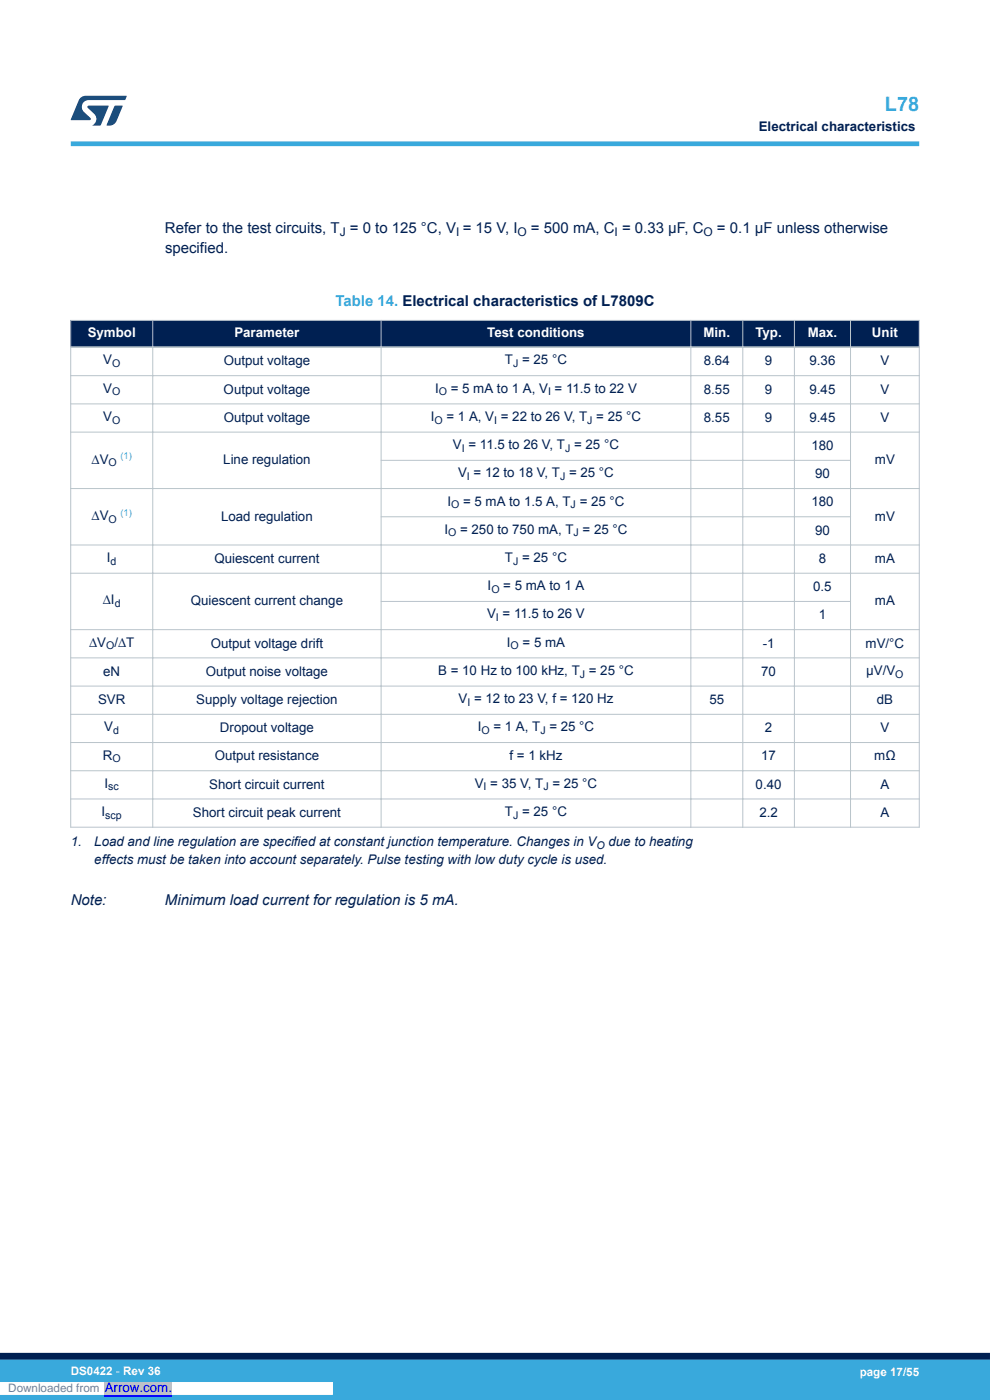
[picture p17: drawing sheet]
<svg xmlns="http://www.w3.org/2000/svg" width="210mm" height="297mm" viewBox="0 0 210 297" stroke-linecap="round" stroke-linejoin="round" font-family="sans-serif">
<defs><g id="words">
<text font-size="4.2" fill="#39a9dc" x="187.7" y="23.5">L78</text>
<g font-size="3.2" fill="#002052">
<text x="35" y="49.4">Refer to the test circuits, T = 0 to 125 °C, V = 15 V, I</text>
<text x="35" y="53.7">specified.</text>
<text x="112.6" y="49.4">= 500 mA, C = 0.33 µF, C</text>
<text x="152.1" y="49.4">= 0.1 µF unless otherwise</text>
<text x="15" y="192.1">Note:</text>
<text x="35" y="192.1">Minimum load current for regulation is 5 mA.</text>
</g>
<text font-size="3.2" fill="#39a9dc" x="71.1" y="65">Table 14. Electrical characteristics of L7809C</text>
<g font-size="2.8" fill="#002052">
<text x="161" y="27.9">Electrical characteristics</text>
<text x="21.9" y="77.3">V</text>
<text x="47.4" y="77.5">Output voltage</text>
<text x="107.1" y="77.3">T = 25 °C</text>
<text x="149.3" y="77.5">8.64</text>
<text x="162.3" y="77.5">9</text>
<text x="171.7" y="77.5">9.36</text>
<text x="186.8" y="77.5">V</text>
<text x="21.9" y="83.3">V</text>
<text x="47.4" y="83.5">Output voltage</text>
<text x="92.3" y="83.3">I</text>
<text x="95.6" y="83.3">= 5 mA to 1 A, V = 11.5 to 22 V</text>
<text x="149.3" y="83.5">8.55</text>
<text x="162.3" y="83.5">9</text>
<text x="171.7" y="83.5">9.45</text>
<text x="186.8" y="83.5">V</text>
<text x="21.9" y="89.3">V</text>
<text x="47.4" y="89.5">Output voltage</text>
<text x="91.4" y="89.3">I</text>
<text x="94.7" y="89.3">= 1 A, V = 22 to 26 V, T = 25 °C</text>
<text x="149.3" y="89.5">8.55</text>
<text x="162.3" y="89.5">9</text>
<text x="171.7" y="89.5">9.45</text>
<text x="186.8" y="89.5">V</text>
<text x="96.1" y="95.3">V = 11.5 to 26 V, T = 25 °C</text>
<text x="172.1" y="95.5">180</text>
<text x="19.4" y="98.4">∆V</text>
<text x="47.4" y="98.5">Line regulation</text>
<text x="97.2" y="101.3">V = 12 to 18 V, T = 25 °C</text>
<text x="172.9" y="101.5">90</text>
<text x="185.6" y="98.5">mV</text>
<text x="94.9" y="107.3">I</text>
<text x="98.2" y="107.3">= 5 mA to 1.5 A, T = 25 °C</text>
<text x="172.1" y="107.5">180</text>
<text x="19.4" y="110.3">∆V</text>
<text x="46.9" y="110.4">Load regulation</text>
<text x="94.3" y="113.2">I</text>
<text x="97.6" y="113.2">= 250 to 750 mA, T = 25 °C</text>
<text x="172.9" y="113.4">90</text>
<text x="185.6" y="110.4">mV</text>
<text x="22.7" y="119.2">I</text>
<text x="45.5" y="119.4">Quiescent current</text>
<text x="107.1" y="119.2">T = 25 °C</text>
<text x="173.7" y="119.4">8</text>
<text x="185.6" y="119.4">mA</text>
<text x="103.4" y="125.2">I</text>
<text x="106.8" y="125.2">= 5 mA to 1 A</text>
<text x="172.5" y="125.4">0.5</text>
<text x="21.8" y="128.2">∆I</text>
<text x="40.5" y="128.4">Quiescent current change</text>
<text x="103.3" y="131.2">V = 11.5 to 26 V</text>
<text x="173.7" y="131.4">1</text>
<text x="185.6" y="128.4">mA</text>
<text x="18.9" y="137.2">∆V /∆T</text>
<text x="44.7" y="137.4">Output voltage drift</text>
<text x="107.5" y="137.2">I</text>
<text x="110.8" y="137.2">= 5 mA</text>
<text x="161.8" y="137.4">-1</text>
<text x="183.6" y="137.4">mV/°C</text>
<text x="21.9" y="143.4">eN</text>
<text x="43.7" y="143.4">Output noise voltage</text>
<text x="93" y="143.2">B = 10 Hz to 100 kHz, T = 25 °C</text>
<text x="161.5" y="143.4">70</text>
<text x="183.7" y="143.2">µV/V</text>
<text x="20.8" y="149.4">SVR</text>
<text x="41.6" y="149.4">Supply voltage rejection</text>
<text x="97.3" y="149.2">V = 12 to 23 V, f = 120 Hz</text>
<text x="150.5" y="149.4">55</text>
<text x="186" y="149.4">dB</text>
<text x="22.1" y="155.1">V</text>
<text x="46.7" y="155.3">Dropout voltage</text>
<text x="101.3" y="155.1">I</text>
<text x="104.7" y="155.1">= 1 A, T = 25 °C</text>
<text x="162.3" y="155.3">2</text>
<text x="186.8" y="155.3">V</text>
<text x="21.8" y="161.1">R</text>
<text x="45.6" y="161.3">Output resistance</text>
<text x="108.1" y="161.3">f = 1 kHz</text>
<text x="161.5" y="161.3">17</text>
<text x="185.4" y="161.3">mΩ</text>
<text x="22.2" y="167.1">I</text>
<text x="44.4" y="167.3">Short circuit current</text>
<text x="100.7" y="167.1">V = 35 V, T = 25 °C</text>
<text x="160.3" y="167.3">0.40</text>
<text x="186.8" y="167.3">A</text>
<text x="21.6" y="173.1">I</text>
<text x="40.9" y="173.3">Short circuit peak current</text>
<text x="107.1" y="173.1">T = 25 °C</text>
<text x="161.1" y="173.3">2.2</text>
<text x="186.8" y="173.3">A</text>
<text x="15" y="179.5">1.</text>
<text x="20" y="179.5">Load and line regulation are specified at constant junction temperature. Changes in V</text>
<text x="129.1" y="179.5">due to heating</text>
<text x="20" y="183.3">effects must be taken into account separately. Pulse testing with low duty cycle is used.</text>
</g>
<g font-size="2.8" fill="#fff">
<text x="18.6" y="71.6">Symbol</text>
<text x="49.7" y="71.6">Parameter</text>
<text x="103.4" y="71.6">Test conditions</text>
<text x="149.2" y="71.6">Min.</text>
<text x="160.2" y="71.6">Typ.</text>
<text x="171.3" y="71.6">Max.</text>
<text x="185" y="71.6">Unit</text>
</g>
<text font-size="2.8" fill="#00f" x="22.2" y="295.2">Arrow.com.</text>
<g font-size="2.5" fill="#002052">
<text x="72.1" y="50.1">J</text>
<text x="96.7" y="50.1">I</text>
<text x="109.8" y="50.1">O</text>
<text x="130.4" y="50.1">I</text>
<text x="149.2" y="50.1">O</text>
</g>
<g font-size="2.5" fill="#fff">
<text x="15" y="291.6">DS0422 - Rev 36</text>
<text x="182.4" y="291.9">page 17/55</text>
</g>
<text font-size="2.5" fill="#808080" x="1.8" y="295.2">Downloaded from</text>
<g font-size="2.3" fill="#002052">
<text x="23.8" y="77.9">O</text>
<text x="108.8" y="77.9">J</text>
<text x="23.8" y="83.9">O</text>
<text x="93.1" y="83.9">O</text>
<text x="116.2" y="83.9">I</text>
<text x="23.8" y="89.9">O</text>
<text x="92.2" y="89.9">O</text>
<text x="104.8" y="89.9">I</text>
<text x="124.6" y="89.9">J</text>
<text x="98" y="95.8">I</text>
<text x="119.9" y="95.8">J</text>
<text x="23" y="98.9">O</text>
<text x="99" y="101.8">I</text>
<text x="118.8" y="101.8">J</text>
<text x="95.7" y="107.8">O</text>
<text x="121" y="107.8">J</text>
<text x="23" y="110.9">O</text>
<text x="95.1" y="113.8">O</text>
<text x="121.7" y="113.8">J</text>
<text x="23.5" y="119.8">d</text>
<text x="108.8" y="119.8">J</text>
<text x="104.2" y="125.8">O</text>
<text x="24.3" y="128.8">d</text>
<text x="105.2" y="131.8">I</text>
<text x="22.5" y="137.8">O</text>
<text x="108.3" y="137.8">O</text>
<text x="123" y="143.7">J</text>
<text x="189.9" y="143.7">O</text>
<text x="99.2" y="149.7">I</text>
<text x="24" y="155.7">d</text>
<text x="102.1" y="155.7">O</text>
<text x="114.6" y="155.7">J</text>
<text x="23.8" y="161.7">O</text>
<text x="23" y="167.7">sc</text>
<text x="102.6" y="167.7">I</text>
<text x="115.3" y="167.7">J</text>
<text x="22.3" y="173.7">scp</text>
<text x="108.8" y="173.7">J</text>
<text x="126.5" y="180.1">O</text>
</g>
<g font-size="2" fill="#39a9dc">
<text x="25.6" y="97.4">(1)</text>
<text x="25.6" y="109.4">(1)</text>
</g>
</g></defs>
<g fill="#002052">
<path d="M15 68h180v5.6h-180z" fill-rule="evenodd"/>
<path d="M15 68h180v5.6h-180z" fill-rule="evenodd"/>
</g>
<g fill="none" stroke="#b9c4ca" stroke-width=".21">
<path d="M14.9 68h180.2M14.9 79.7h180.2M15 67.9v107.7M32.4 67.9v107.7M80.8 67.9v107.7M146.5 67.9v107.7M157.6 67.9v107.7M168.5 67.9v107.7M180.4 67.9v107.7M195 67.9v107.7M14.9 85.7h180.2M14.9 91.7h180.2"/>
<path d="M80.7 97.7h99.8M14.9 103.6h180.2M14.9 115.6h180.2M80.7 109.6h99.8M14.9 121.6h180.2M14.9 133.6h180.2M14.9 139.6h180.2M80.7 127.6h99.8M14.9 145.6h180.2M14.9 151.5h180.2M14.9 157.5h180.2M14.9 163.5h180.2"/>
<path d="M14.9 169.5h180.2M14.9 175.5h180.2"/>
</g>
<path d="M14.9 73.6h180.2" fill="none" stroke="#b9c4ca" stroke-width=".35"/>
<path d="M15 30.5h180" fill="none" stroke="#39a9dc" stroke-width="1"/>
<g fill="#005288">
<path d="M17.1 20.7l1.1-.4 8.7 .1-.4 .8h-7.6a1.45 1.45 0 0 0-1.4 .9 1.45 1.45 0 0 0 .2 1.6l1.5 1.3v.4l-4.2 .1 1.7-4.2z"/>
<path d="M24.3 22.4l1.7 .1-1.3 3.2a1.6 1.6 0 0 1-1.5 .9l-.6-.1z"/>
<path d="M18.6 22.5h4.5l-1.8 4.1h-1.7a1.54 1.54 0 0 0 .4-2.4l-1.4-1.3z"/>
</g>
<g fill="#39a9dc">
<path d="M0 288.4h210v8.6h-210z" fill-rule="evenodd"/>
<path d="M-.1 288.4h210.2v4.4h-210.2z" fill-rule="evenodd"/>
</g>
<path d="M0 287.7h210" fill="none" stroke="#002052" stroke-width="1.4"/>
<path d="M0 294.5h70.6" fill="none" stroke="#fff" stroke-width="2.5" stroke-linecap="butt"/>
<path d="M22.2 293.2h14.3v2.6h-14.3z" fill="#c0c0c0"/>
<path d="M22.2 296.2h14.3" fill="none" stroke="#00f" stroke-width=".21"/>
<path d="M0 294.5h70.6" fill="none" stroke="#fff" stroke-width="2.5" stroke-linecap="butt"/>
<path d="M22.2 293.2h14.3v2.6h-14.3z" fill="#c0c0c0"/>
<path d="M22.2 296.2h14.3" fill="none" stroke="#00f" stroke-width=".21"/>
<path d="M0 294.5h70.6" fill="none" stroke="#fff" stroke-width="2.5" stroke-linecap="butt"/>
<path d="M22.2 293.2h14.3v2.6h-14.3z" fill="#c0c0c0"/>
<path d="M22.2 296.2h14.3" fill="none" stroke="#00f" stroke-width=".21"/>
<path d="M0 294.5h70.6" fill="none" stroke="#fff" stroke-width="2.5" stroke-linecap="butt"/>
<path d="M22.2 293.2h14.3v2.6h-14.3z" fill="#c0c0c0"/>
<path d="M22.2 296.2h14.3" fill="none" stroke="#00f" stroke-width=".21"/>
<path d="M0 294.5h70.6" fill="none" stroke="#fff" stroke-width="2.5" stroke-linecap="butt"/>
<path d="M22.2 293.2h14.3v2.6h-14.3z" fill="#c0c0c0"/>
<path d="M22.2 296.2h14.3" fill="none" stroke="#00f" stroke-width=".21"/>
<path d="M0 294.5h70.6" fill="none" stroke="#fff" stroke-width="2.5" stroke-linecap="butt"/>
<path d="M22.2 293.2h14.3v2.6h-14.3z" fill="#c0c0c0"/>
<path d="M22.2 296.2h14.3" fill="none" stroke="#00f" stroke-width=".21"/>
<path d="M0 294.5h70.6" fill="none" stroke="#fff" stroke-width="2.5" stroke-linecap="butt"/>
<path d="M22.2 293.2h14.3v2.6h-14.3z" fill="#c0c0c0"/>
<path d="M22.2 296.2h14.3" fill="none" stroke="#00f" stroke-width=".21"/>
<path d="M0 294.5h70.6" fill="none" stroke="#fff" stroke-width="2.5" stroke-linecap="butt"/>
<path d="M22.2 293.2h14.3v2.6h-14.3z" fill="#c0c0c0"/>
<path d="M22.2 296.2h14.3" fill="none" stroke="#00f" stroke-width=".21"/>
<path d="M0 294.5h70.6" fill="none" stroke="#fff" stroke-width="2.5" stroke-linecap="butt"/>
<path d="M22.2 293.2h14.3v2.6h-14.3z" fill="#c0c0c0"/>
<path d="M22.2 296.2h14.3" fill="none" stroke="#00f" stroke-width=".21"/>
<path d="M0 294.5h70.6" fill="none" stroke="#fff" stroke-width="2.5" stroke-linecap="butt"/>
<path d="M22.2 293.2h14.3v2.6h-14.3z" fill="#c0c0c0"/>
<path d="M22.2 296.2h14.3" fill="none" stroke="#00f" stroke-width=".21"/>
<path d="M0 294.5h70.6" fill="none" stroke="#fff" stroke-width="2.5" stroke-linecap="butt"/>
<path d="M22.2 293.2h14.3v2.6h-14.3z" fill="#c0c0c0"/>
<path d="M22.2 296.2h14.3" fill="none" stroke="#00f" stroke-width=".21"/>
<path d="M0 294.5h70.6" fill="none" stroke="#fff" stroke-width="2.5" stroke-linecap="butt"/>
<path d="M22.2 293.2h14.3v2.6h-14.3z" fill="#c0c0c0"/>
<path d="M22.2 296.2h14.3" fill="none" stroke="#00f" stroke-width=".21"/>
<path d="M0 294.5h70.6" fill="none" stroke="#fff" stroke-width="2.5" stroke-linecap="butt"/>
<path d="M22.2 293.2h14.3v2.6h-14.3z" fill="#c0c0c0"/>
<path d="M22.2 296.2h14.3" fill="none" stroke="#00f" stroke-width=".21"/>
<path d="M0 294.5h70.6" fill="none" stroke="#fff" stroke-width="2.5" stroke-linecap="butt"/>
<path d="M22.2 293.2h14.3v2.6h-14.3z" fill="#c0c0c0"/>
<path d="M22.2 296.2h14.3" fill="none" stroke="#00f" stroke-width=".21"/>
<path d="M0 294.5h70.6" fill="none" stroke="#fff" stroke-width="2.5" stroke-linecap="butt"/>
<path d="M22.2 293.2h14.3v2.6h-14.3z" fill="#c0c0c0"/>
<path d="M22.2 296.2h14.3" fill="none" stroke="#00f" stroke-width=".21"/>
<path d="M0 294.5h70.6" fill="none" stroke="#fff" stroke-width="2.5" stroke-linecap="butt"/>
<path d="M22.2 293.2h14.3v2.6h-14.3z" fill="#c0c0c0"/>
<path d="M22.2 296.2h14.3" fill="none" stroke="#00f" stroke-width=".21"/>
<path d="M0 294.5h70.6" fill="none" stroke="#fff" stroke-width="2.5" stroke-linecap="butt"/>
<path d="M22.2 293.2h14.3v2.6h-14.3z" fill="#c0c0c0"/>
<path d="M22.2 296.2h14.3" fill="none" stroke="#00f" stroke-width=".21"/>
<use href="#words"/>
</svg>
